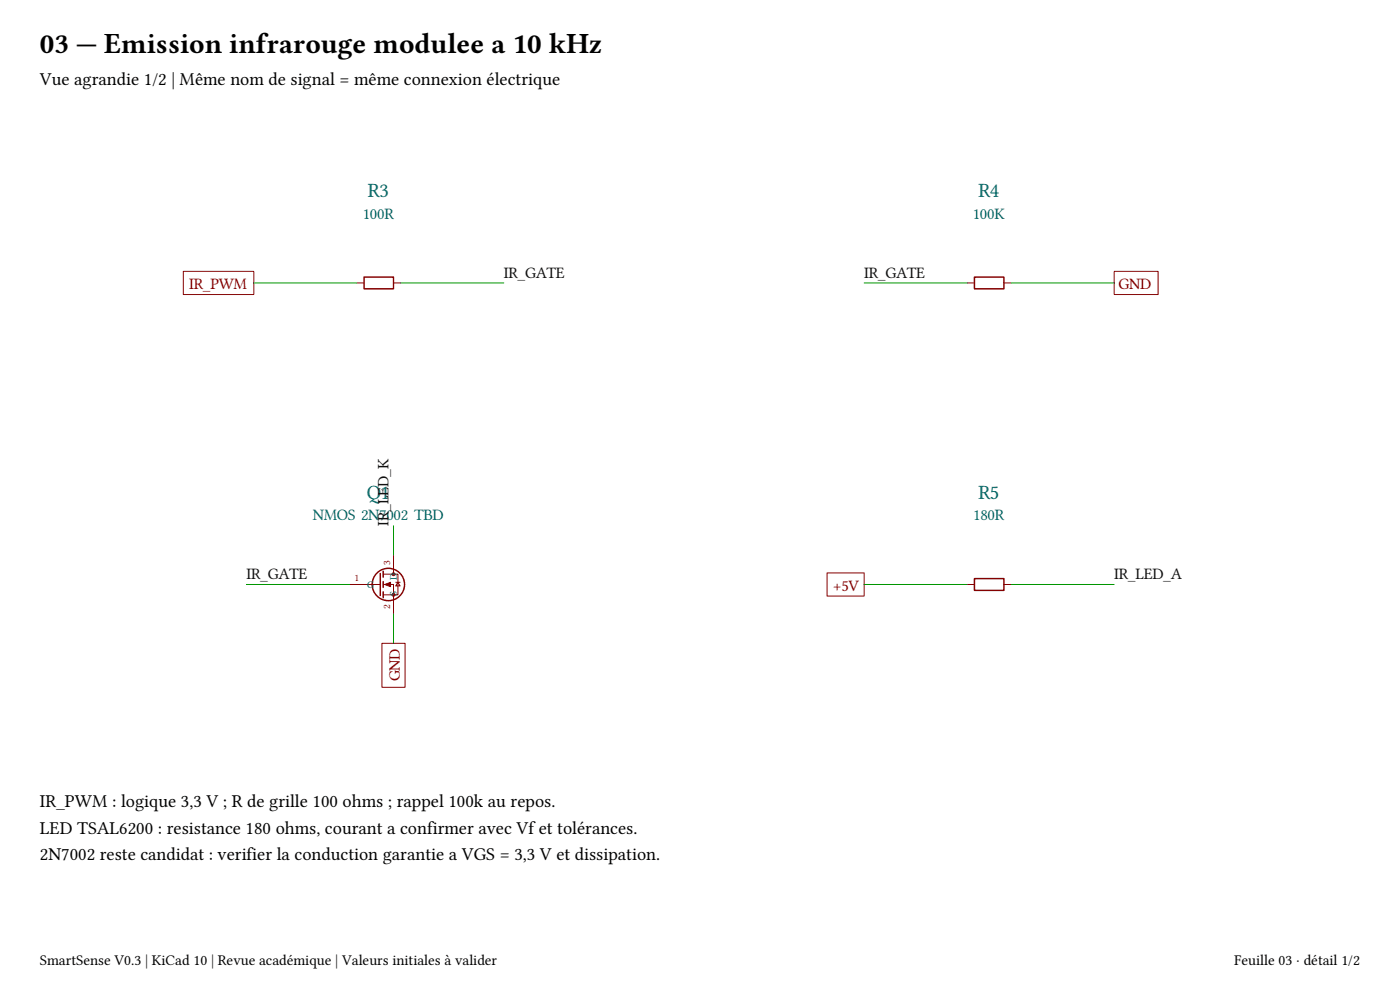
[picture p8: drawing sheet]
<svg xmlns="http://www.w3.org/2000/svg" width="297mm" height="210mm" viewBox="0 0 297 210" stroke-linecap="round" stroke-linejoin="round" font-family="sans-serif">
<defs><g id="words">
<text font-size="6" x="8.5" y="11.3">03 — Emission infrarouge modulee a 10 kHz</text>
<text font-size="4.3" fill="#0000c2" x="34.3" y="10.5">03 / Emission infrarouge modulee a 10 kHz</text>
<g font-size="4.3" fill="#006464">
<text x="78.1" y="41.8">R3</text>
<text x="207.6" y="41.8">R4</text>
<text x="77.8" y="105.8">Q1</text>
<text x="207.6" y="105.8">R5</text>
<text x="77.8" y="169.7">D2</text>
</g>
<g font-size="3.9">
<text x="8.5" y="18">Vue agrandie 1/2 | Même nom de signal = même connexion électrique</text>
<text x="8.5" y="171.2">IR_PWM : logique 3,3 V ; R de grille 100 ohms ; rappel 100k au repos.</text>
<text x="8.5" y="176.8">LED TSAL6200 : resistance 180 ohms, courant a confirmer avec Vf et tolérances.</text>
<text x="8.5" y="182.5">2N7002 reste candidat : verifier la conduction garantie a VGS = 3,3 V et dissipation.</text>
</g>
<g font-size="3.4" fill="#006464">
<text x="77" y="46.4">100R</text>
<text x="206.4" y="46.4">100K</text>
<text x="66.4" y="110.4">NMOS 2N7002 TBD</text>
<text x="206.4" y="110.4">180R</text>
</g>
<g font-size="3.4" fill="#0f0f0f">
<text x="106.9" y="58.9">IR_GATE</text>
<text x="183.3" y="58.9">IR_GATE</text>
<text x="82.4" y="111.5" transform="rotate(-90 82.4 111.5)">IR_LED_K</text>
<text x="52.3" y="122.9">IR_GATE</text>
<text x="236.4" y="122.9">IR_LED_A</text>
</g>
<g font-size="3.4" fill="#840000">
<text x="40.1" y="61.3">IR_PWM</text>
<text x="237.3" y="61.3">GND</text>
<text x="176.7" y="125.3">+5V</text>
<text x="84.8" y="144.6" transform="rotate(-90 84.8 144.6)">GND</text>
</g>
<g font-size="3.2">
<text x="8.5" y="204.7">SmartSense V0.3 | KiCad 10 | Revue académique | Valeurs initiales à valider</text>
<text x="261.9" y="204.7">Feuille 03 · détail 1/2</text>
</g>
<g font-size="2.2" fill="#a90000">
<text x="82.8" y="119.8" transform="rotate(-90 82.8 119.8)">3</text>
<text x="75.2" y="123.3">1</text>
<text x="82.8" y="129.2" transform="rotate(-90 82.8 129.2)">2</text>
</g>
<g font-size="2.2" fill="#006464">
<text x="77.9" y="124.7">G</text>
<text x="84.2" y="123" transform="rotate(-90 84.2 123)">D</text>
<text x="84.2" y="126.5" transform="rotate(-90 84.2 126.5)">S</text>
</g>
</g></defs>
<g fill="none" stroke="#840000" stroke-width=".31">
<path d="M77.2 58.8h6.3v2.5h-6.3zM206.7 58.8h6.3v2.5h-6.3zM80.7 121.6v4.7M81.3 121.2v1.2M81.3 123.4v1.2M81.3 125.5v1.3M206.7 122.7h6.3v2.5h-6.3z"/>
<circle cx="82.4" cy="124" r="3.4"/>
</g>
<g fill="none" stroke="#840000" stroke-width=".21">
<path d="M38.9 57.6h14.9v4.9h-14.9zM236.4 57.6h9.3v4.9h-9.3zM75.7 60h1.5M83.5 60h1.5M205.2 60h1.5M213 60h1.5M83.5 117.7v4.1M74.1 124h6.6M81 136.5h4.9v9.3h-4.9zM81.3 121.8h3.1v4.4h-3.1M81.3 124h2.2v6.2M83.9 123.5h1"/>
<path d="M84.4 123.5l.5 .8h-1zM175.4 121.5h7.9v4.9h-7.9zM205.2 124h1.5M213 124h1.5"/>
</g>
<g fill="#840000" stroke="#840000" stroke-width=".21">
<path d="M81.6 124l1.3-.5v1z"/>
<circle cx="83.5" cy="121.8" r=".31"/>
<circle cx="83.5" cy="126.2" r=".31"/>
</g>
<path d="M53.8 60h21.9M85 60h21.9M183.3 60h21.9M214.5 60h21.9M83.5 111.5v6.2M52.3 124h21.8M83.5 130.2v6.3M183.3 124h21.9M214.5 124h21.9" fill="none" stroke="#009600" stroke-width=".21"/>
<use href="#words"/>
</svg>
